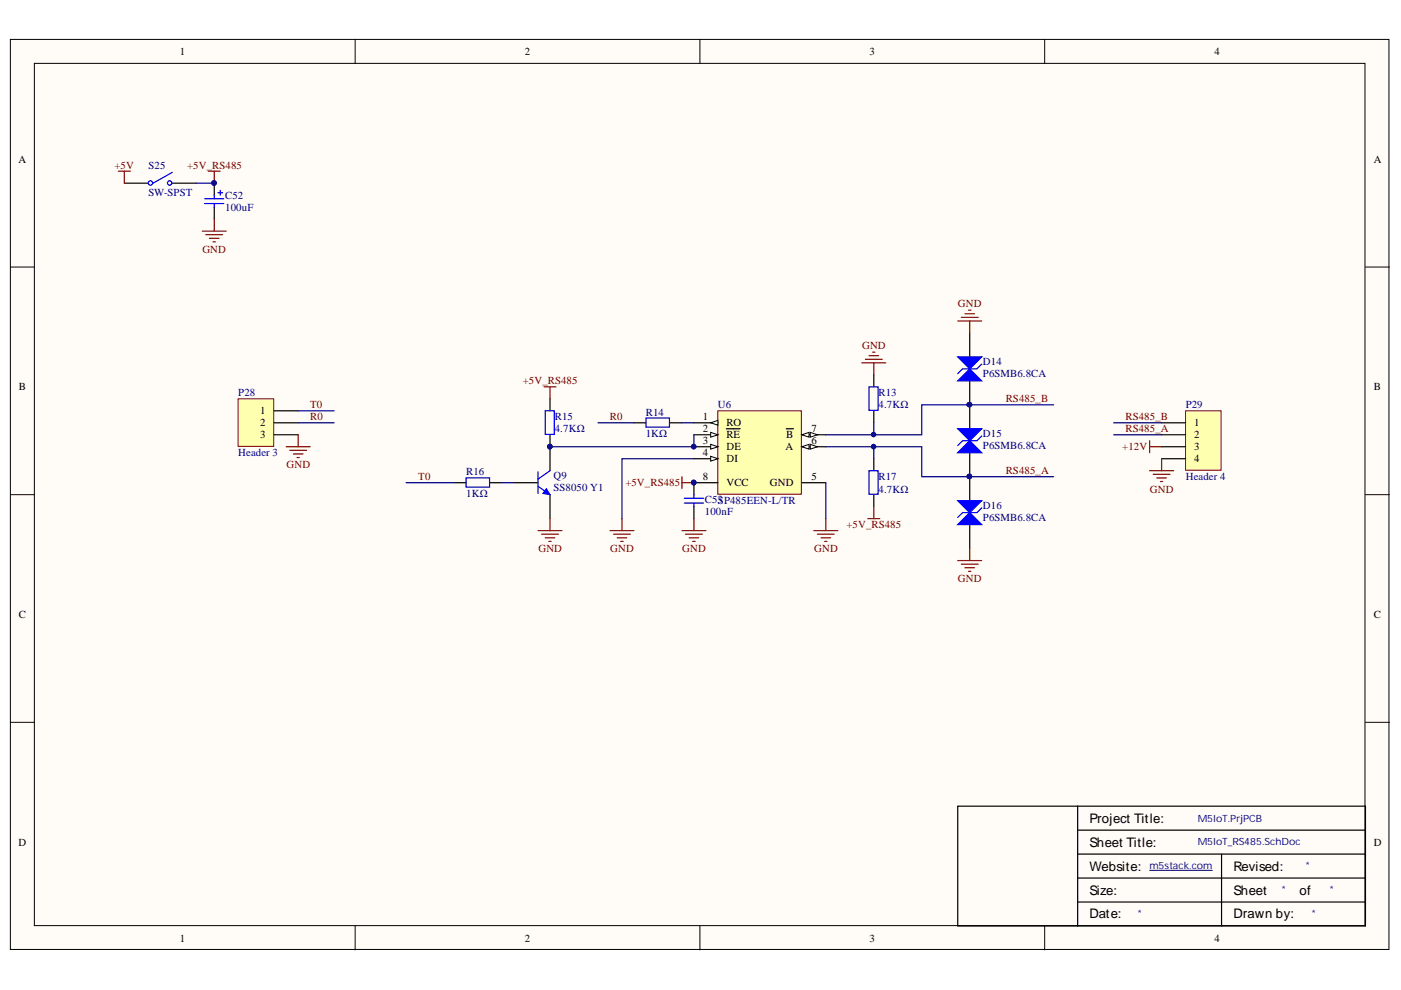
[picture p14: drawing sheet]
<svg xmlns="http://www.w3.org/2000/svg" width="297mm" height="210mm" viewBox="0 0 297 210" stroke-linecap="round" stroke-linejoin="round" font-family="sans-serif">
<defs><g id="words">
<g font-size="2.8">
<text x="231" y="174.4">Project Title:</text>
<text x="231" y="179.5">Sheet Title:</text>
<text x="231" y="184.6">Website:</text>
<text x="261.6" y="184.6">Revised:</text>
<text x="231" y="189.7">Size:</text>
<text x="261.6" y="189.7">Sheet</text>
<text x="275.5" y="189.7">of</text>
<text x="231" y="194.7">Date:</text>
<text x="261.6" y="194.7">Drawn by:</text>
</g>
<g font-size="2.3">
<text x="38.2" y="11.7">1</text>
<text x="111.3" y="11.7">2</text>
<text x="184.4" y="11.7">3</text>
<text x="257.5" y="11.7">4</text>
<text x="3.9" y="34.5">A</text>
<text x="291.3" y="34.5">A</text>
<text x="4" y="82.8">B</text>
<text x="291.3" y="82.8">B</text>
<text x="55.2" y="87.9">1</text>
<text x="149" y="89.1">1</text>
<text x="55.2" y="90.4">2</text>
<text x="55.2" y="92.9">3</text>
<text x="149" y="91.7">2</text>
<text x="149" y="94.2">3</text>
<text x="154" y="90.4">RO</text>
<text x="154" y="92.9">RE</text>
<text x="154" y="95.5">DE</text>
<text x="166.5" y="95.5">A</text>
<text x="166.7" y="92.9">B</text>
<text x="172" y="94.2">6</text>
<text x="172" y="91.7">7</text>
<text x="253.2" y="90.4">1</text>
<text x="253.2" y="92.9">2</text>
<text x="253.2" y="95.5">3</text>
<text x="149" y="96.7">4</text>
<text x="149" y="101.8">8</text>
<text x="154" y="98">DI</text>
<text x="172" y="101.8">5</text>
<text x="253.2" y="98">4</text>
<text x="154" y="103.1">VCC</text>
<text x="163.2" y="103.1">GND</text>
<text x="4" y="131.1">C</text>
<text x="291.3" y="131.1">C</text>
<text x="3.9" y="179.3">D</text>
<text x="291.3" y="179.3">D</text>
<text x="38.2" y="199.6">1</text>
<text x="111.3" y="199.6">2</text>
<text x="184.4" y="199.6">3</text>
<text x="257.5" y="199.6">4</text>
</g>
<g font-size="2.3" fill="#800000">
<text x="24.3" y="35.8">+5V</text>
<text x="39.7" y="35.8">+5V_RS485</text>
<text x="42.9" y="53.6">GND</text>
<text x="203.1" y="65">GND</text>
<text x="182.8" y="73.9">GND</text>
<text x="110.8" y="81.5">+5V_RS485</text>
<text x="65.7" y="86.6">T0</text>
<text x="65.7" y="89.1">R0</text>
<text x="129.3" y="89.1">R0</text>
<text x="213.2" y="85.3">RS485_B</text>
<text x="238.6" y="89.1">RS485_B</text>
<text x="237.9" y="95.5">+12V</text>
<text x="238.6" y="91.7">RS485_A</text>
<text x="60.8" y="99.3">GND</text>
<text x="88.7" y="101.8">T0</text>
<text x="213.2" y="100.5">RS485_A</text>
<text x="132.6" y="103.1">+5V_RS485</text>
<text x="243.8" y="104.4">GND</text>
<text x="179.5" y="112">+5V_RS485</text>
<text x="114.1" y="117.1">GND</text>
<text x="129.4" y="117.1">GND</text>
<text x="144.6" y="117.1">GND</text>
<text x="172.6" y="117.1">GND</text>
<text x="203.1" y="123.5">GND</text>
</g>
<g font-size="2.3" fill="#000080">
<text x="31.5" y="35.8">S25</text>
<text x="31.5" y="41.6">SW-SPST</text>
<text x="47.7" y="42.1">C52</text>
<text x="47.7" y="44.7">100uF</text>
<text x="208.4" y="77.5">D14</text>
<text x="208.4" y="80">P6SMB6.8CA</text>
<text x="50.5" y="84.1">P28</text>
<text x="117.6" y="89.1">R15</text>
<text x="136.9" y="88.1">R14</text>
<text x="152.2" y="86.6">U6</text>
<text x="186.2" y="84.1">R13</text>
<text x="186.2" y="86.6">4.7KΩ</text>
<text x="251.4" y="86.6">P29</text>
<text x="117.6" y="91.7">4.7KΩ</text>
<text x="136.9" y="92.7">1KΩ</text>
<text x="208.4" y="92.7">D15</text>
<text x="208.4" y="95.2">P6SMB6.8CA</text>
<text x="50.5" y="96.7">Header 3</text>
<text x="98.8" y="100.8">R16</text>
<text x="117.4" y="101.6">Q9</text>
<text x="186.2" y="101.8">R17</text>
<text x="251.4" y="101.8">Header 4</text>
<text x="98.8" y="105.4">1KΩ</text>
<text x="117.4" y="104.2">SS8050 Y1</text>
<text x="149.4" y="106.7">C53</text>
<text x="152.2" y="107">SP485EEN-L/TR</text>
<text x="186.2" y="104.4">4.7KΩ</text>
<text x="208.4" y="108">D16</text>
<text x="149.4" y="109.2">100nF</text>
<text x="208.4" y="110.5">P6SMB6.8CA</text>
</g>
<g font-size="2.1" fill="#000080">
<text x="253.9" y="174.2">M5IoT.PrjPCB</text>
<text x="253.9" y="179.3">M5IoT_RS485.SchDoc</text>
<text x="243.7" y="184.3">m5stack.com</text>
<text x="276.8" y="184.3">*</text>
<text x="271.7" y="189.4">*</text>
<text x="281.9" y="189.4">*</text>
<text x="241.2" y="194.5">*</text>
<text x="278.1" y="194.5">*</text>
</g>
</g></defs>
<g fill="#fffcf8" stroke="#000" stroke-width=".21">
<path d="M2.2 8.4h292.3v192.9h-292.3z"/>
<path d="M7.3 13.4h282.1v182.9h-282.1z"/>
</g>
<path d="M75.3 8.4v5M148.4 8.4v5M221.5 8.4v5M2.2 56.6h5.1M289.5 56.6h5.1M2.2 104.9h5.1M289.5 104.9h5.1M2.2 153.1h5.1M289.5 153.1h5.1M75.3 196.3v5.1M148.4 196.3v5.1M221.5 196.3v5.1" fill="none" stroke="#000" stroke-width=".21"/>
<path d="M116.6 94.7v5.1M109 102.3h5.1M116.6 104.9v5.1M228.5 170.9h-25.4v25.4h25.4M228.5 170.9h61v25.4h-61M228.5 176h61M228.5 170.9v25.4M228.5 191.2h61M228.5 186.2h61M228.5 181.1h61M259 181.1v15.2" fill="none" stroke="#000" stroke-width=".25"/>
<path d="M243.7 184.5h13.3" fill="none" stroke="#000080" stroke-width=".21"/>
<path d="M172.5 112.5h5.1M173.3 113.3h3.6M174.1 114h2M174.8 114.8h.5M175.1 110v2.5" fill="none" stroke="#800000" stroke-width=".25"/>
<circle cx="116.6" cy="94.7" r=".46" fill="#000080" stroke="#000080" stroke-width=".21"/>
<path d="M116.6 99.8l-2.5 1.8M114.1 103.1l2.5 1.8M114.1 100.1v4.5" fill="none" stroke="#00f" stroke-width=".25"/>
<path d="M115.8 103.6l.8 1.3-1.5-.3z" fill="#00f"/>
<path d="M115.8 103.6l.8 1.3-1.5-.3z" fill="none" stroke="#00f" stroke-width=".21"/>
<g fill="#000080" stroke="#000080" stroke-width=".21">
<circle cx="116.6" cy="94.7" r=".46"/>
<circle cx="205.5" cy="101" r=".46"/>
<circle cx="205.5" cy="85.8" r=".46"/>
</g>
<g fill="none" stroke="#800000" stroke-width=".25">
<path d="M182.7 76.9h5.1M183.5 76.2h3.5M184.2 75.4h2.1M185 74.7h.5M185.3 76.9v2.6M114.1 112.5h5.1M114.8 113.3h3.6M115.6 114h2M116.4 114.8h.5M116.6 110v2.5M129.3 112.5h5.1M130.1 113.3h3.5"/>
<path d="M130.9 114h2M131.6 114.8h.5M131.9 110v2.5"/>
</g>
<path d="M205.6 85.8v5.1M205.6 96v5.1" fill="none" stroke="#000" stroke-width=".25"/>
<path d="M203.1 96l2.5-2.5 2.5 2.5z" fill="#00f"/>
<path d="M203.1 96l2.5-2.5 2.5 2.5zM208.1 92.4l-1 1.1h-3l-1 1" fill="none" stroke="#00f" stroke-width=".25"/>
<path d="M203.1 90.9h5l-2.5 2.6z" fill="#00f"/>
<path d="M203.1 90.9h5l-2.5 2.6z" fill="none" stroke="#00f" stroke-width=".25"/>
<g fill="#000080" stroke="#000080" stroke-width=".21">
<circle cx="205.5" cy="101" r=".46"/>
<circle cx="205.5" cy="85.8" r=".46"/>
</g>
<path d="M205.6 70.6v5.1M205.6 80.8v5" fill="none" stroke="#000" stroke-width=".25"/>
<path d="M203.1 80.8l2.5-2.6 2.5 2.6z" fill="#00f"/>
<path d="M208.1 77.2l-1 1h-3l-1 1M203.1 80.8l2.5-2.6 2.5 2.6z" fill="none" stroke="#00f" stroke-width=".25"/>
<path d="M203.1 75.7h5l-2.5 2.5z" fill="#00f"/>
<path d="M203.1 75.7h5l-2.5 2.5z" fill="none" stroke="#00f" stroke-width=".25"/>
<g fill="#000080" stroke="#000080" stroke-width=".21">
<circle cx="205.5" cy="85.8" r=".46"/>
<circle cx="205.5" cy="101" r=".46"/>
</g>
<path d="M205.6 101.1v5.1M205.6 111.2v5.1" fill="none" stroke="#000" stroke-width=".25"/>
<path d="M203.1 111.2l2.5-2.5 2.5 2.5z" fill="#00f"/>
<path d="M203.1 111.2l2.5-2.5 2.5 2.5zM208.1 107.7l-1 1h-3l-1 1" fill="none" stroke="#00f" stroke-width=".25"/>
<path d="M203.1 106.2h5l-2.5 2.5z" fill="#00f"/>
<path d="M115.6 87.1h1.9v5h-1.9zM137 88.6h4.9v2h-4.9zM184.2 82h2v5h-2zM184.2 99.8h2v5h-2zM98.8 101.3h5v2h-5zM203.1 106.2h5l-2.5 2.5z" fill="none" stroke="#00f" stroke-width=".25"/>
<g fill="#000080" stroke="#000080" stroke-width=".21">
<circle cx="205.5" cy="101" r=".46"/>
<circle cx="116.6" cy="94.7" r=".46"/>
</g>
<path d="M203.1 68.1h5M203.8 67.3h3.6M204.6 66.5h2M205.3 65.8h.6M205.6 68.1v2.5M203.1 118.9h5M203.8 119.6h3.6M205.6 116.3v2.6M204.6 120.4h2M205.3 121.1h.6" fill="none" stroke="#800000" stroke-width=".25"/>
<path d="M185.3 79.5v2.5M116.6 84.6v2.5M116.6 92.2v2.5M134.4 89.6h2.6M142 89.6h2.6M185.3 87.1v2.5M185.3 97.3v2.5M96.3 102.3h2.5M103.9 102.3h2.5M185.3 104.9v2.5" fill="none" stroke="#000" stroke-width=".25"/>
<path d="M152.2 87.1h17.7v17.7h-17.7z" fill="#ffffb0" stroke="#800000" stroke-width=".21"/>
<path d="M147.1 89.6h5.1" fill="none" stroke="#000" stroke-width=".25"/>
<path d="M150.7 89.6l1.5-.5v1z" fill="#fffcf8"/>
<path d="M150.7 89.6l1.5-.5v1z" fill="none" stroke="#000" stroke-width=".21"/>
<path d="M147.1 92.2h5.1" fill="none" stroke="#000" stroke-width=".25"/>
<path d="M150.7 91.7l1.5 .5-1.5 .5z" fill="#fffcf8"/>
<path d="M150.7 91.7l1.5 .5-1.5 .5z" fill="none" stroke="#000" stroke-width=".21"/>
<path d="M147.1 94.7h5.1M154 90.9h2.9" fill="none" stroke="#000" stroke-width=".25"/>
<path d="M150.7 94.2l1.5 .5-1.5 .5z" fill="#fffcf8"/>
<path d="M150.7 94.2l1.5 .5-1.5 .5z" fill="none" stroke="#000" stroke-width=".21"/>
<circle cx="147.1" cy="94.7" r=".46" fill="#000080" stroke="#000080" stroke-width=".21"/>
<path d="M147.1 97.3h5.1" fill="none" stroke="#000" stroke-width=".25"/>
<path d="M150.7 96.8l1.5 .5-1.5 .5z" fill="#fffcf8"/>
<path d="M150.7 96.8l1.5 .5-1.5 .5z" fill="none" stroke="#000" stroke-width=".21"/>
<path d="M170 94.7h5.1M170 102.3h5.1" fill="none" stroke="#000" stroke-width=".25"/>
<path d="M170 94.7l1.5-.5v1z" fill="#fffcf8"/>
<path d="M170 94.7l1.5-.5v1z" fill="none" stroke="#000" stroke-width=".21"/>
<path d="M171.8 94.2l1.5 .5-1.5 .5z" fill="#fffcf8"/>
<path d="M171.8 94.2l1.5 .5-1.5 .5z" fill="none" stroke="#000" stroke-width=".21"/>
<path d="M170 92.2h5.1" fill="none" stroke="#000" stroke-width=".25"/>
<path d="M170 92.2l1.5-.5v1z" fill="#fffcf8"/>
<path d="M170 92.2l1.5-.5v1z" fill="none" stroke="#000" stroke-width=".21"/>
<path d="M171.8 91.7l1.5 .5-1.5 .5z" fill="#fffcf8"/>
<path d="M171.8 91.7l1.5 .5-1.5 .5z" fill="none" stroke="#000" stroke-width=".21"/>
<path d="M166.7 90.9h1.5M147.1 107.4v2.6M152.2 102.3h-5.1v2.6" fill="none" stroke="#000" stroke-width=".25"/>
<g fill="#000080" stroke="#000080" stroke-width=".21">
<circle cx="147.1" cy="102.3" r=".46"/>
<circle cx="147.1" cy="94.7" r=".46"/>
</g>
<path d="M145.1 105.6h4.1M145.1 106.7h4.1M147.1 104.9v.7M147.1 106.7v.7" fill="none" stroke="#00f" stroke-width=".25"/>
<path d="M144.6 112.5h5.1M145.3 113.3h3.6M146.1 114h2M146.9 114.8h.5M147.1 110v2.5" fill="none" stroke="#800000" stroke-width=".25"/>
<path d="M50.5 84.6h7.5v10h-7.5z" fill="#ffffb0" stroke="#800000" stroke-width=".21"/>
<path d="M58.1 87.1h5.1M58.1 89.6h5.1M58.1 92.2h5.1" fill="none" stroke="#000" stroke-width=".25"/>
<path d="M251.4 87.1h7.5v12.6h-7.5z" fill="#ffffb0" stroke="#800000" stroke-width=".21"/>
<path d="M26.4 38.8h5M36.5 38.8h5.1M45.4 38.8v2.6M45.4 43.9v2.6M246.3 89.6h5.1M246.3 92.2h5.1M246.3 94.7h5.1M246.3 97.3h5.1" fill="none" stroke="#000" stroke-width=".25"/>
<g fill="none" stroke="#800000" stroke-width=".25">
<path d="M25.1 36.3h2.5M26.4 36.3v2.5M44.2 36.3h2.5M45.4 36.3v2.5M42.9 49h5.1M43.6 49.8h3.6M44.4 50.5h2M45.2 51.3h.5M45.4 46.5v2.5M60.7 94.7h5.1M61.4 95.5h3.6M62.2 96.2h2"/>
<path d="M63 97h.5M63.2 92.2v2.5M115.3 82h2.6M116.6 82v2.6M243.7 99.8h5.1M243.7 93.5v2.5M243.7 94.7h2.6M246.3 97.3v2.5M144.6 101.1v2.5M144.6 102.3h2.5M184 110h2.5M185.3 107.4v2.6"/>
<path d="M244.5 100.6h3.6M245.3 101.3h2M246 102.1h.5"/>
</g>
<g fill="none" stroke="#00f" stroke-width=".25">
<path d="M36.5 36.6l-4 2.2M43.4 42.1h4.1M43.4 43.2h4.1M45.4 41.4v.7M45.4 43.2v.7M46.2 40.9h1M46.7 40.4v1"/>
<circle cx="31.9" cy="38.8" r=".46"/>
<circle cx="36" cy="38.8" r=".46"/>
</g>
<g fill="#000080" stroke="#000080" stroke-width=".21">
<circle cx="45.4" cy="38.8" r=".46"/>
<circle cx="147.1" cy="102.3" r=".46"/>
<circle cx="147.1" cy="94.7" r=".46"/>
<circle cx="116.6" cy="94.7" r=".46"/>
<circle cx="185.2" cy="94.7" r=".46"/>
<circle cx="185.2" cy="92.1" r=".46"/>
<circle cx="205.5" cy="101" r=".46"/>
<circle cx="205.5" cy="85.8" r=".46"/>
</g>
<g fill="none" stroke="#000080" stroke-width=".25">
<path d="M41.6 38.8h3.8M63.2 89.6h7.6M63.2 87.1h7.6M126.8 89.6h7.6M144.6 89.6h2.5M147.1 92.2v2.5h-30.5M147.1 97.3h-15.2v12.7M175.1 94.7h20.3v6.4h28M185.3 89.6v2.6M185.3 94.7v2.6M223.4 85.8h-28v6.4h-20.3M236.1 89.6h10.2"/>
<path d="M236.1 92.2h10.2M86.1 102.3h10.2M106.4 102.3h2.6M175.1 102.3v7.7"/>
</g>
<use href="#words"/>
</svg>
